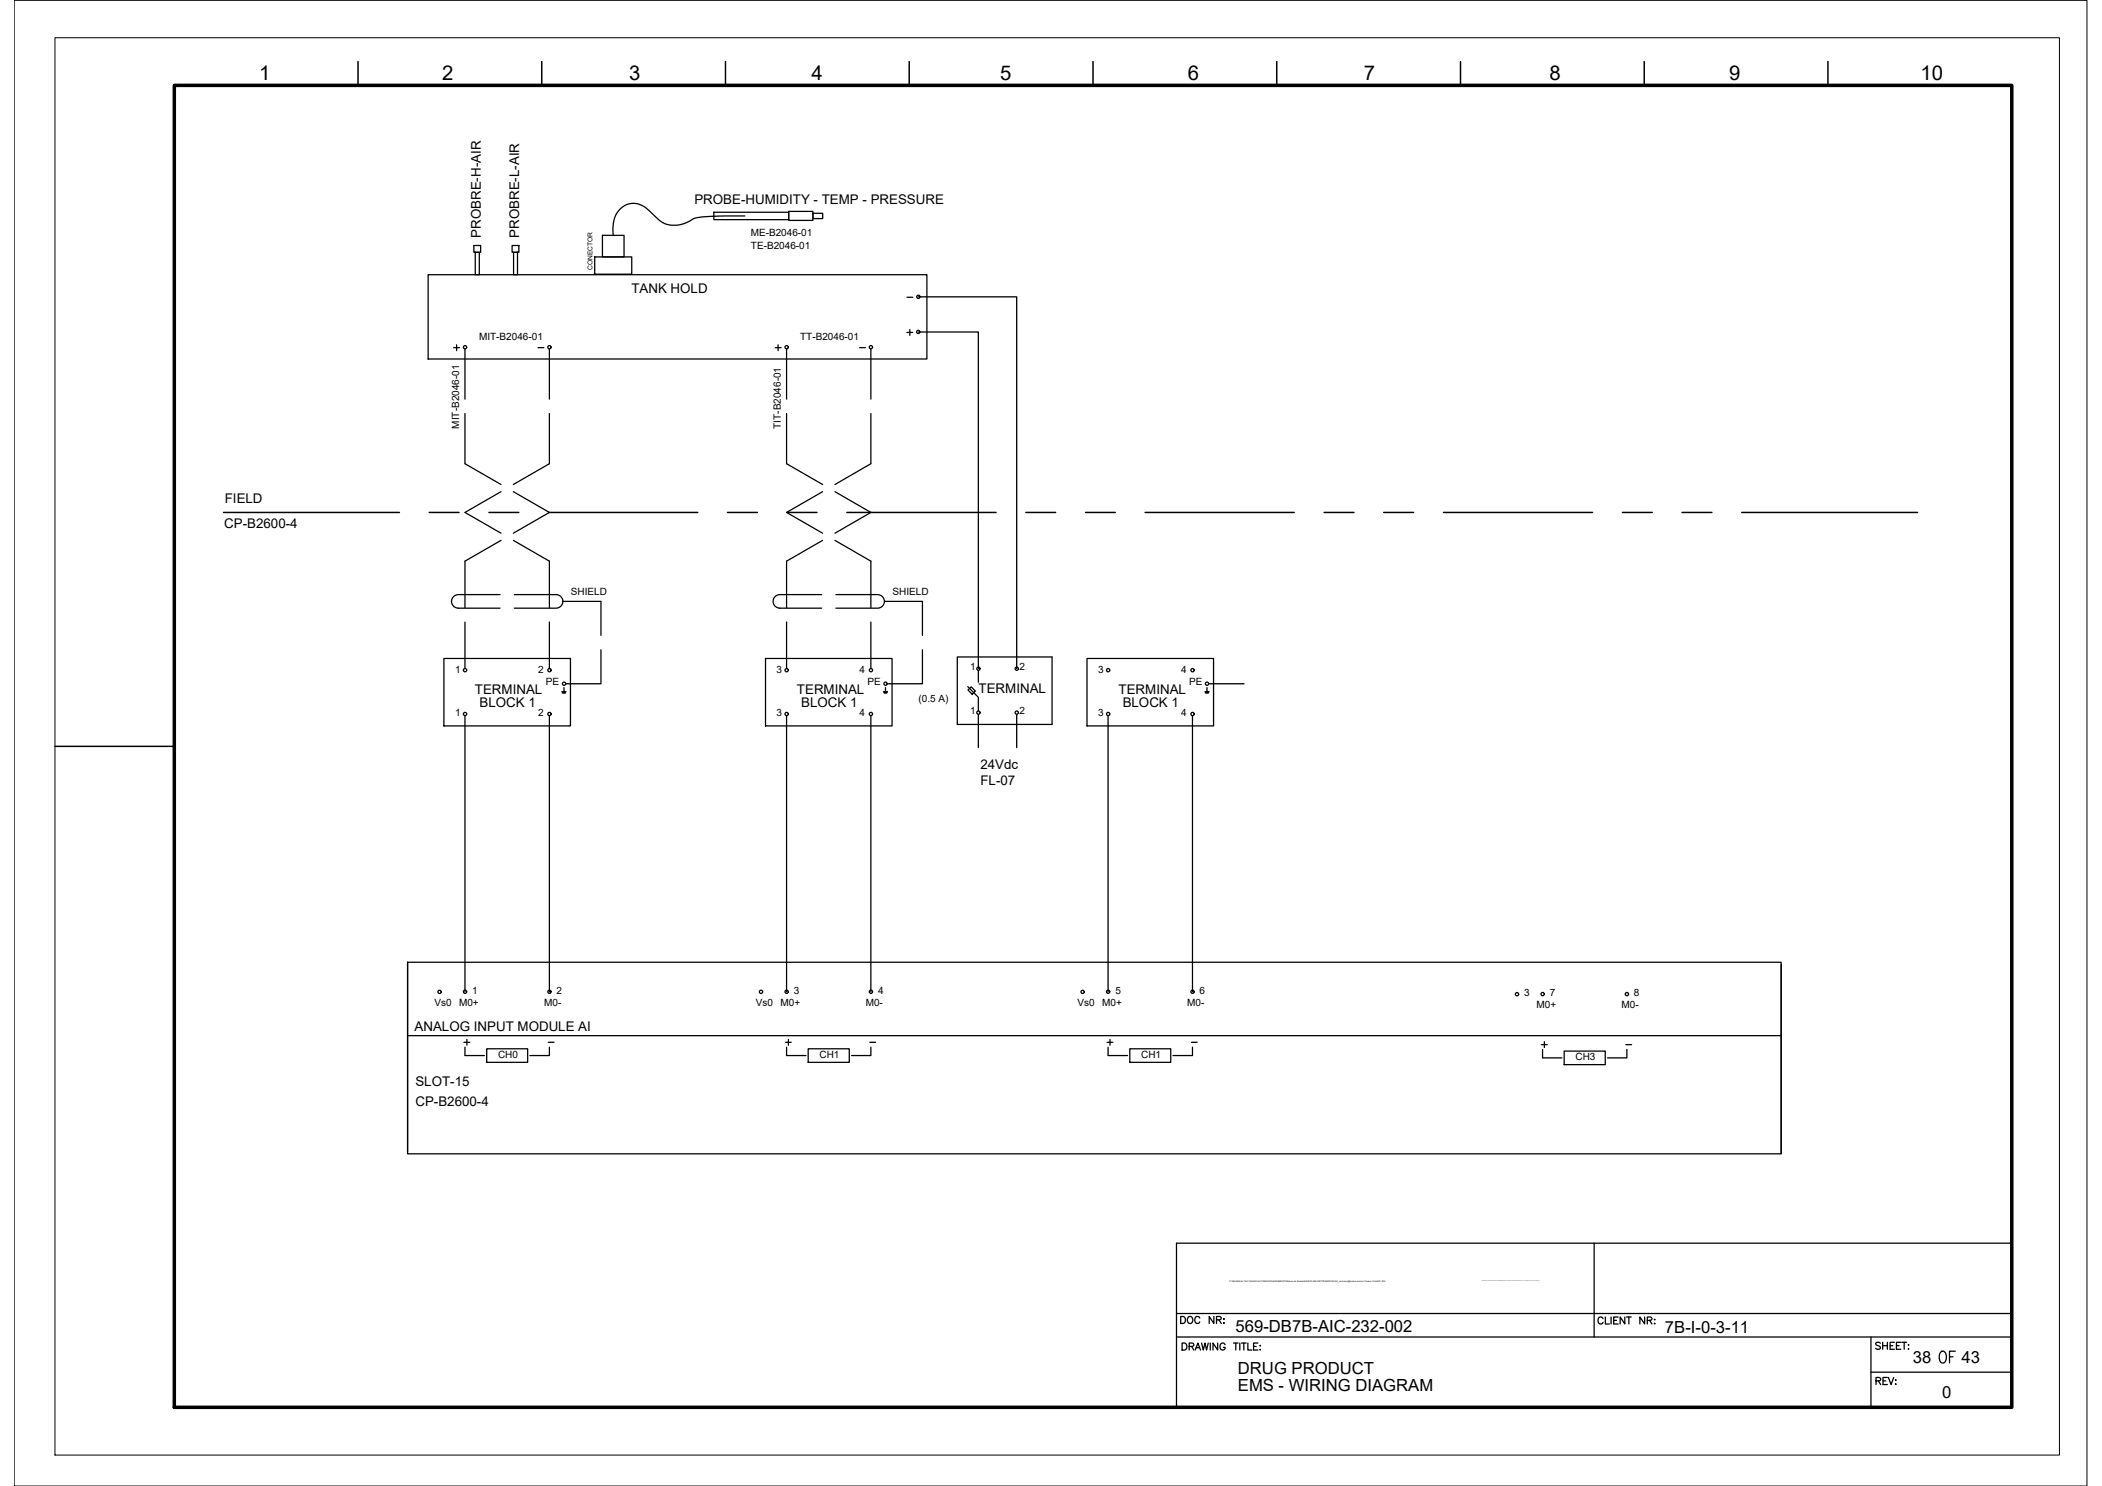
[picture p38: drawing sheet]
<svg xmlns="http://www.w3.org/2000/svg" width="420mm" height="297mm" viewBox="0 0 420 297" stroke-linecap="round" stroke-linejoin="round" font-family="sans-serif">
<defs><g id="words">
<text font-size="5.7" x="386.3" y="273.8">OF</text>
<text font-size="4.4" x="91.4" y="210.3">+</text>
<g font-size="4.1">
<text x="51.8" y="16.1">1</text>
<text x="88.3" y="16.1">2</text>
<text x="125.7" y="16.1">3</text>
<text x="162.2" y="16.1">4</text>
<text x="199.9" y="16.1">5</text>
<text x="237.4" y="16.1">6</text>
<text x="272.6" y="16.1">7</text>
<text x="309.7" y="16.1">8</text>
<text x="345.6" y="16.1">9</text>
<text x="383.9" y="16.1">10</text>
</g>
<g font-size="4">
<text x="89.6" y="71.3">+</text>
<text x="153.8" y="71.3">+</text>
<text x="306.9" y="210.6">+</text>
</g>
<g font-size="3.3">
<text x="247" y="266.3">569-DB7B-AIC-232-002</text>
<text x="332.8" y="266.4">7B-I-0-3-11</text>
<text x="247.4" y="274.7">DRUG PRODUCT</text>
<text x="382.3" y="272.4">38</text>
<text x="392.1" y="272.4">43</text>
<text x="247.4" y="278.1">EMS - WIRING DIAGRAM</text>
<text x="388.2" y="279.4">0</text>
</g>
<g font-size="2.7">
<text x="138.8" y="40.8">PROBE-HUMIDITY - TEMP - PRESSURE</text>
<text x="96.1" y="47.5" transform="rotate(-90 96.1 47.5)">PROBRE-H-AIR</text>
<text x="103.8" y="47.5" transform="rotate(-90 103.8 47.5)">PROBRE-L-AIR</text>
<text x="126.2" y="58.6">TANK HOLD</text>
<text x="44.9" y="100.5">FIELD</text>
<text x="44.8" y="105.5">CP-B2600-4</text>
<text x="94.9" y="138.6">TERMINAL</text>
<text x="95.9" y="141.4">BLOCK 1</text>
<text x="159.3" y="138.6">TERMINAL</text>
<text x="160.1" y="141.4">BLOCK 1</text>
<text x="195.6" y="138.5">TERMINAL</text>
<text x="223.6" y="138.6">TERMINAL</text>
<text x="224.4" y="141.4">BLOCK 1</text>
<text x="196" y="153.7">24Vdc</text>
<text x="196" y="156.8">FL-07</text>
<text x="82.9" y="206.2">ANALOG INPUT MODULE AI</text>
<text x="83" y="217.2">SLOT-15</text>
<text x="83" y="221.2">CP-B2600-4</text>
</g>
<g font-size="2.6">
<text x="179.9" y="60.7">-</text>
<text x="106.2" y="70.6">-</text>
<text x="170.7" y="70.6">-</text>
<text x="108.3" y="209.5">-</text>
<text x="172.5" y="209.5">-</text>
<text x="237.1" y="209.5">-</text>
<text x="323.8" y="209.9">-</text>
</g>
<g font-size="2">
<text x="150.1" y="47.1">ME-B2046-01</text>
<text x="150.1" y="49.8">TE-B2046-01</text>
<text x="95.8" y="68">MIT-B2046-01</text>
<text x="159.9" y="68">TT-B2046-01</text>
<text x="91.8" y="85.7" transform="rotate(-90 91.8 85.7)">MIT-B2046-01</text>
<text x="156.1" y="85.7" transform="rotate(-90 156.1 85.7)">TIT-B2046-01</text>
<text x="114.1" y="119">SHIELD</text>
<text x="178.4" y="119">SHIELD</text>
<text x="91" y="134.5">1</text>
<text x="107.6" y="134.5">2</text>
<text x="109.1" y="137">PE</text>
<text x="155.2" y="134.5">3</text>
<text x="171.8" y="134.5">4</text>
<text x="173.4" y="137">PE</text>
<text x="193.9" y="134">1</text>
<text x="203.8" y="134">2</text>
<text x="219.5" y="134.5">3</text>
<text x="236.1" y="134.5">4</text>
<text x="237.7" y="137">PE</text>
<text x="91" y="143.2">1</text>
<text x="107.6" y="143.2">2</text>
<text x="155.2" y="143.2">3</text>
<text x="171.8" y="143.2">4</text>
<text x="183.6" y="140.2">(0.5 A)</text>
<text x="193.9" y="142.7">1</text>
<text x="203.8" y="142.7">2</text>
<text x="219.5" y="143.2">3</text>
<text x="236.1" y="143.2">4</text>
<text x="86.8" y="201.2">Vs0</text>
<text x="91.8" y="201.1">M0+</text>
<text x="94.4" y="198.7">1</text>
<text x="108.8" y="201.1">M0-</text>
<text x="111.2" y="198.7">2</text>
<text x="151.1" y="201.2">Vs0</text>
<text x="156" y="201.1">M0+</text>
<text x="158.7" y="198.7">3</text>
<text x="173" y="201.1">M0-</text>
<text x="175.5" y="198.7">4</text>
<text x="215.4" y="201.2">Vs0</text>
<text x="220.3" y="201.1">M0+</text>
<text x="222.9" y="198.7">5</text>
<text x="237.3" y="201.1">M0-</text>
<text x="239.8" y="198.7">6</text>
<text x="304.6" y="199.2">3</text>
<text x="307.1" y="201.6">M0+</text>
<text x="309.8" y="199.1">7</text>
<text x="324.1" y="201.6">M0-</text>
<text x="326.6" y="199.1">8</text>
<text x="99.5" y="211.4">CH0</text>
<text x="163.8" y="211.4">CH1</text>
<text x="228.1" y="211.4">CH1</text>
<text x="314.9" y="211.9">CH3</text>
</g>
<text font-size="1.3" x="118.4" y="53.9" transform="rotate(-90 118.4 53.9)">CONECTOR</text>
<text font-size=".4" x="245.7" y="256.2">P:\569-BAXALTA\01.ENG\03.AUTOMACAO\ANDAMENTO\Banco de Dados\569-B7A-INS-INSTRUMENTACAO_moliveira@tessler-com-br-Tessler-5164457.JPG</text>
</g></defs>
<!-- layer: I_DATA -->
<g fill="none" stroke="#000" stroke-width=".25">
<path d="M85.6 54.9h99.7v16.9h-99.7zM181.3 66.4h1.1M181.9 65.9v1.1M88.7 131.6h25.3v13.5h-25.3zM112.3 138.3h.8M112.4 138.4h.7M112.5 138.5h.5M112.7 137.4v.9M153 131.6h25.3v13.5h-25.3zM176.6 138.3h.8M176.7 138.4h.6M176.7 138.5h.5"/>
<path d="M177 137.4v.9M191.3 131.3h19v13.5h-19zM217.3 131.6h25.3v13.5h-25.3zM240.9 138.3h.8M240.9 138.4h.7M241 138.5h.5M241.3 137.4v.9M81.5 192.3v37.9M356 192.8v37.8M92.9 211h3.9M97.3 209.6h8.2v2.8h-8.2zM109.8 209.3v1.7h-3.9"/>
<path d="M157 208.4h1.2M157.2 209.3v1.7h3.9M157.6 207.8v1.1M161.5 209.6h8.3v2.8h-8.3zM174.1 209.3v1.7h-3.9M221.3 208.4h1.1M221.5 209.3v1.7h3.9M221.9 207.8v1.1M225.8 209.6h8.2v2.8h-8.2zM238.4 209.3v1.7h-3.9M308.3 211.5h3.9M312.7 210.1h8.2v2.7h-8.2z"/>
<path d="M325.2 209.8v1.7h-3.9"/>
<circle cx="183.5" cy="66.4" r=".33"/>
<circle cx="93" cy="134" r=".33"/>
<circle cx="109.8" cy="134" r=".33"/>
<circle cx="112.7" cy="136.7" r=".33"/>
<circle cx="157.2" cy="134" r=".33"/>
<circle cx="174.1" cy="134" r=".33"/>
<circle cx="177" cy="136.7" r=".33"/>
<circle cx="195.6" cy="133.7" r=".33"/>
<circle cx="203.2" cy="133.7" r=".33"/>
<circle cx="221.5" cy="134" r=".33"/>
<circle cx="238.4" cy="134" r=".33"/>
<circle cx="241.3" cy="136.7" r=".33"/>
<circle cx="93" cy="142.7" r=".33"/>
<circle cx="109.8" cy="142.7" r=".33"/>
<circle cx="157.2" cy="142.7" r=".33"/>
<circle cx="174.1" cy="142.7" r=".33"/>
<circle cx="195.6" cy="142.4" r=".33"/>
<circle cx="203.2" cy="142.4" r=".33"/>
<circle cx="221.5" cy="142.7" r=".33"/>
<circle cx="238.4" cy="142.7" r=".33"/>
<circle cx="87.9" cy="198.3" r=".33"/>
<circle cx="93" cy="198.2" r=".33"/>
<circle cx="109.8" cy="198.2" r=".33"/>
<circle cx="152.1" cy="198.3" r=".33"/>
<circle cx="157.2" cy="198.2" r=".33"/>
<circle cx="174.1" cy="198.2" r=".33"/>
<circle cx="216.4" cy="198.3" r=".33"/>
<circle cx="221.5" cy="198.2" r=".33"/>
<circle cx="238.4" cy="198.2" r=".33"/>
<circle cx="303.2" cy="198.7" r=".33"/>
<circle cx="308.3" cy="198.7" r=".33"/>
<circle cx="325.2" cy="198.7" r=".33"/>
</g>
<!-- layer: I_TABS -->
<g fill="none" stroke="#000" stroke-width=".25">
<path d="M92.9 69.8v10M109.8 69.8v10M157.2 69.8v10M174.1 69.8v10M92.9 82.7v10l7.2 4.1M100.1 98.3l-7.2 4.1 7.2 4.2M102.6 98.3l7.2 4.1-7.2 4.2M109.8 82.7v10l-7.2 4.1M157.2 82.7v10l7.2 4.1M164.4 98.3l-7.2 4.1 7.2 4.2M166.9 98.3l7.2 4.1-7.2 4.2M174.1 82.7v10l-7.2 4.1"/>
<path d="M99.9 118.9h-8.3a1.35 1.35 0 0 0-1.4 1.3 1.35 1.35 0 0 0 1.4 1.4h8.3M100.1 108l-7.2 4.2v9.3M102.6 108l7.2 4.2v9.3M102.8 118.9h8.4a1.35 1.35 0 0 1 1.3 1.3 1.35 1.35 0 0 1-1.3 1.4h-8.4M164.2 118.9h-8.3a1.35 1.35 0 0 0-1.4 1.3 1.35 1.35 0 0 0 1.4 1.4h8.3M164.4 108l-7.2 4.2v9.3M166.9 108l7.2 4.2v9.3M167.1 118.9h8.3a1.35 1.35 0 0 1 1.4 1.3 1.35 1.35 0 0 1-1.4 1.4h-8.3M92.9 124.3v9.3M109.8 124.3v9.3M112.5 120.2h7.6v6.8M120.1 129.9v6.8h-7"/>
<path d="M157.2 124.3v9.3M174.1 124.3v9.3M176.8 120.2h7.6v6.8M184.4 129.9v6.8h-7.1M241.6 136.7h7.1"/>
</g>
<!-- layer: 0 -->
<g fill="none" stroke="#000" stroke-width=".25">
<path d="M94.7 49.1h1.4v1.3h-1.4zM95 50.4h.8v4.5h-.8zM102.4 49.1h1.3v1.3h-1.3zM102.7 50.4h.7v4.5h-.7zM118.9 51.4h7.4v3.4h-7.4zM120.4 47h4.3v4.4h-4.3zM142.7 42.4h14.9v1.5h-14.9zM148.9 43.2h-4.6a18.5 18.5 0 0 0-5.8 .6 5.4 5.4 0 0 1-7.8-.8 5.6 5.6 0 0 0-4.3-2.4 4.6 4.6 0 0 0-3.9 4.9l.1 1.5M157.6 42.3h4.9v1.8h-4.9zM162.5 42.6h1.9v1.1h-1.9zM183.6 59.3h19.6v74.3M183.6 66.4h12v67.2"/>
<path d="M92.9 143.1v55.2M109.8 143.1v55.2M157.2 143.1v55.2M174.1 143.1v55.2M195.6 142.9v6.5M203.2 142.9v6.5M221.5 143.1v55.2M238.4 143.1v55.2M81.5 192.3h274.5v38.3h-274.5zM81.5 207h274.5"/>
</g>
<!-- layer: G-TTLB-TTLB -->
<path d="M34.8 17.1h367.3v264.2h-367.3z" fill="none" stroke="#000" stroke-width=".7"/>
<!-- layer: G-TTLB-OTLN -->
<path d="M11 7.5h400.6v283.4h-400.6z" fill="none" stroke="#000" stroke-width=".2"/>
<!-- layer: G-TTLB-INDX -->
<path d="M71.6 12.3v4.8M108.3 12.3v4.8M145 12.3v4.8M181.7 12.3v4.8M218.5 12.3v4.8M255.2 12.3v4.8M291.9 12.3v4.8M328.7 12.3v4.8M365.4 12.3v4.8M11 149.2h23.8" fill="none" stroke="#000" stroke-width=".3"/>
<!-- layer: LGSP IA4$0$LG_PLOT -->
<path d="M318.6 248.5v18.8M235.2 262.6h166.9M235.2 267.3h166.9M374 274.3h28.1M374 267.3v14M235.2 281.3h166.9" fill="none" stroke="#000" stroke-width=".25"/>
<!-- layer: LG_PLOT -->
<g fill="none" stroke="#000" stroke-width=".25">
<path d="M402.1 248.5h-166.9v32.8M236 263.2h.5a.75 .75 0 0 1 .5 .6 .75 .75 0 0 1-.5 .7h-.5zM236.3 268.5h.5a.75 .75 0 0 1 .5 .7 .75 .75 0 0 1-.5 .7h-.5zM237.5 263.3l.1-.1a.66 .66 0 0 1 .8 .6 .66 .66 0 0 1-.8 .7l-.3-.5zM237.7 269.1h.8l.1-.2v-.3l-.9-.1v1.4M238.2 269.1l.4 .8M238.9 269.9l.5-1.4 .6 1.4M239.1 269.4h.7M239.8 263.5a.51 .51 0 0 0-.6-.4 .51 .51 0 0 0-.4 .6v.3a.51 .51 0 0 0 .4 .5 .51 .51 0 0 0 .6-.3M240.2 268.5l.3 1.4 .4-1.4 .3 1.4 .3-1.4M241.9 268.5v1.4M242.6 263.2v1.3l-.9-1.3v1.3"/>
<path d="M243.2 263.8h.6l.3-.4-.3-.2h-.6v1.3M243.4 268.5v1.4l-.9-1.4v1.4M243.6 263.8l.5 .7M244.6 263.7h.1zM244.6 264.5h.1zM244.9 268.8a.52 .52 0 0 0-.6-.3 .52 .52 0 0 0-.4 .5v.3a.51 .51 0 0 0 .5 .6 .51 .51 0 0 0 .5-.6h-.4M246.5 268.5h1M247 268.5v1.4M247.8 268.5v1.4M248.2 268.5h.9M248.6 268.5v1.4M249.4 268.5v1.4h.8"/>
<path d="M250.6 269.1h.5M251.4 268.5h-.8v1.4h.8M251.8 269.8h.2zM251.9 268.9v.2zM320.4 263.6a.51 .51 0 0 0-.6-.3 .51 .51 0 0 0-.4 .5v.3a.51 .51 0 0 0 .4 .6 .51 .51 0 0 0 .6-.4M320.9 263.3v1.4h.8M322 263.3v1.4M322.6 263.9h.5M323.4 263.3h-.8v1.4h.8M324.8 263.3v1.4l-1-1.4v1.4M325.1 263.3h1M325.6 263.3v1.4"/>
<path d="M328.7 263.3v1.4l-.9-1.4v1.4M329.3 263.9l.8-.1 .1-.1-.1-.3-.8-.1v1.4M329.7 263.9l.5 .8M330.7 263.8h.1zM330.7 264.6h.1zM375 276h.8l.1-.5-.9-.2v1.5M375.5 276l.4 .8M375.9 268.5l-.4-.2-.6 .2 .2 .3 .6 .3 .2 .2v.2l-.4 .2-.6-.2M376.3 268.3v1.4M376.3 269h1M376.4 276h.5M377.3 275.3h-.9v1.5h.9"/>
<path d="M377.3 268.3v1.4M377.5 275.3l.5 1.5 .5-1.5M377.8 269h.5M378.7 268.3h-.9v1.4h.9M378.9 275.9h.1zM378.9 276.7h.1zM379.1 269h.5M379.9 268.3h-.8v1.4h.8M380.1 268.3h1M380.6 268.3v1.4M381.4 268.8h.2zM381.4 269.6h.2z"/>
</g>
<!-- layer: EI-CTRL -->
<path d="M193.4 137.3l2.2 2.1v2.7M193.5 137.9l.6-.6 .9 .8-.7 .7zM195.6 134v2.4" fill="none" stroke="#000" stroke-width=".25"/>
<!-- layer: I_LIMIT_LINE -->
<g fill="none" stroke="#000" stroke-width=".3">
<path d="M44.7 102.4h35.1M85.8 102.4h6M97.7 102.4h6M109.6 102.4h29.9M145.4 102.4h6M157.4 102.4h5.9M169.3 102.4h29.8M205 102.4h6M217 102.4h5.9M228.9 102.4h29.8M264.7 102.4h5.9M276.6 102.4h6"/>
<path d="M288.5 102.4h29.8M324.3 102.4h6M336.2 102.4h6M348.1 102.4h35.2"/>
</g>
<!-- layer: 0 -->
<path d="M2.8 .1h414.4v296.9h-414.4z" fill="none" stroke="#000" stroke-width=".2"/>
<use href="#words"/>
</svg>
